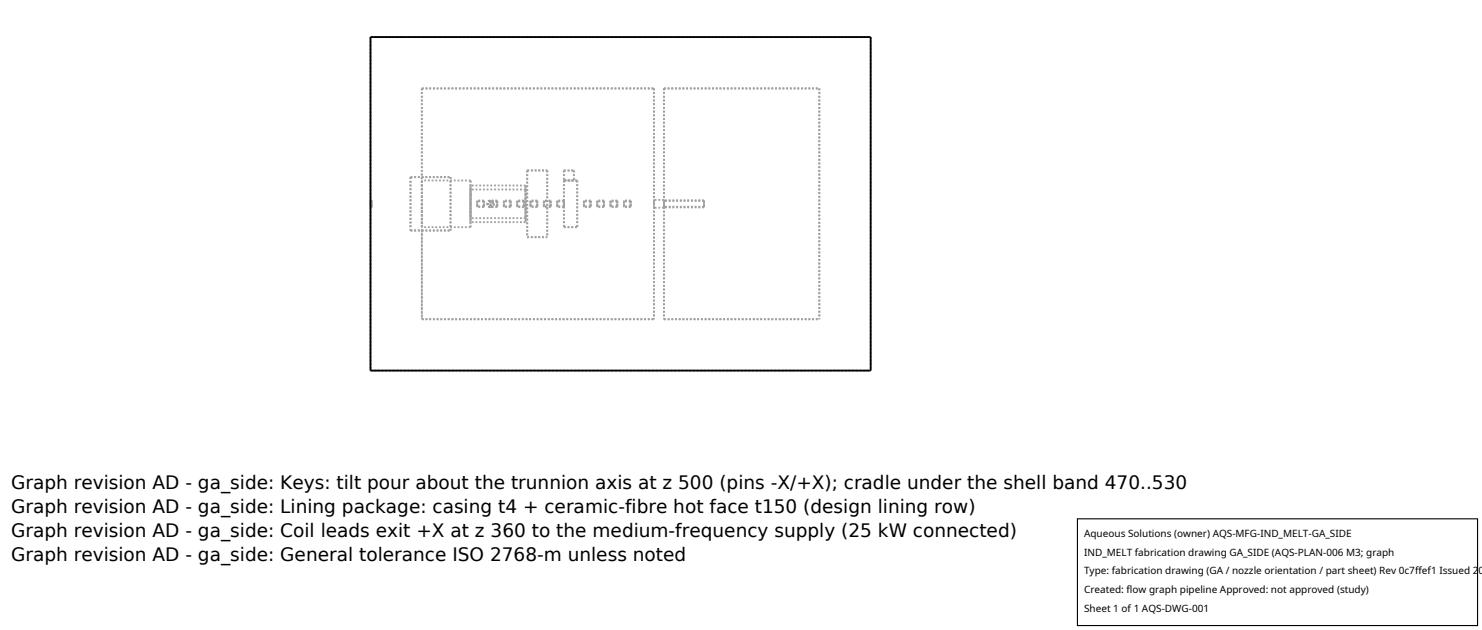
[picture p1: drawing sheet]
<svg xmlns="http://www.w3.org/2000/svg" width="212mm" height="90mm" viewBox="0 0 212 90" stroke-linecap="round" stroke-linejoin="round" font-family="sans-serif">
<defs><g id="words">
<g font-size="2.6">
<text x="1.6" y="69.8">Graph revision AD - ga_side: Keys: tilt pour about the trunnion axis at z 500 (pins -X/+X); cradle under the shell band 470..530</text>
<text x="1.6" y="73.3">Graph revision AD - ga_side: Lining package: casing t4 + ceramic-fibre hot face t150 (design lining row)</text>
<text x="1.6" y="76.7">Graph revision AD - ga_side: Coil leads exit +X at z 360 to the medium-frequency supply (25 kW connected)</text>
<text x="1.6" y="80.2">Graph revision AD - ga_side: General tolerance ISO 2768-m unless noted</text>
</g>
<g font-size="1.4">
<text x="154.8" y="76.6">Aqueous Solutions (owner) AQS-MFG-IND_MELT-GA_SIDE</text>
<text x="154.8" y="79.3">IND_MELT fabrication drawing GA_SIDE (AQS-PLAN-006 M3; graph</text>
<text x="154.8" y="82">Type: fabrication drawing (GA / nozzle orientation / part sheet) Rev 0c7ffef1 Issued 20</text>
<text x="154.8" y="84.7">Created: flow graph pipeline Approved: not approved (study)</text>
<text x="154.8" y="87.4">Sheet 1 of 1 AQS-DWG-001</text>
</g>
</g></defs>
<g fill="none" stroke="#a0a0a0" stroke-width=".26" stroke-dasharray=".3 .3" stroke-linecap="butt">
<path d="M52.9 5.3h71.5M52.9 5.3v47.6M60.3 12.6v12.7M60.3 12.6v33M60.3 12.6h33.1M93.4 12.6v33M94.8 12.6v33M94.8 12.6h22.2M117 12.6v33M124.4 5.3v47.6M52.9 29.1v.5M52.9 29.6v-1"/>
<path d="M52.9 28.6v.5M53.1 29.1v-.5M53.1 28.6v1M53.1 29.6v-.5M53.1 28.6h-.2M53.1 29.6h-.2M58.6 25.3h1.7M58.6 25.3h5.7M58.6 32.9h1.7M58.6 32.9h5.7M58.6 25.3v7.6M60.3 25.3h4"/>
<path d="M60.3 25.3v7.6M60.3 32.9v12.7M60.3 29.1v3.3M60.3 32.4v-6.6M60.3 25.8v3.3M60.3 32.9h4M64.3 32.9v-7.6M64.3 25.3v7.6M67.2 29.1v3.3M67.2 32.4v-6.6M67.2 25.8v3.3M67.2 29.1v2.6"/>
<path d="M67.2 31.7v-5.2M67.2 26.5v2.6M67.2 29.1v2.1M67.2 31.2v-4.1M67.2 27.1v2M67.2 25.8h-6.9M67.2 32.4h-6.9M68.2 29.1v.5M68.2 29.6v-1M68.2 28.6v.5M68.2 29.1v.4M68.2 29.5v-.8"/>
<path d="M68.2 28.7v.4M69.1 29.1v.5M69.1 29.6v-1M69.1 28.6v.5M69.1 29.1v.4M69.1 29.5v-.8M69.1 28.7v.4M69.1 28.6h-.9M69.1 29.6h-.9M69.1 28.7h-.9M69.1 29.5h-.9M70.1 29.6l.3-.2 .1-.3-.1-.3-.3-.2-.4 .2-.1 .3 .1 .3 .4 .2"/>
<path d="M70.1 29.5l.2-.2 .1-.2-.1-.3-.3-.1-.2 .2-.1 .2 .1 .3 .3 .1M70.1 29.1v.5M70.1 29.6v-1M70.1 28.6v.5M70.1 29.1v.4M70.1 29.5v-.8M70.1 28.7v.4M71 29.1v.5M71 29.6v-1M71 28.6v.5M71 29.1v.4M71 29.5v-.8"/>
<path d="M71 28.7v.4M71 28.6h-.9M71 29.6h-.9M71 28.7h-.9M71 29.5h-.9M72 29.1v.5M72 29.6v-1M72 28.6v.5M72 29.1v.4M72 29.5v-.8M72 28.7v.4M72.9 29.1v.5"/>
<path d="M72.9 29.6v-1M72.9 28.6v.5M72.9 29.1v.4M72.9 29.5v-.8M72.9 28.7v.4M72.9 28.6h-.9M72.9 29.6h-.9M72.9 28.7h-.9M72.9 29.5h-.9M73.9 29.1v.5M73.9 29.6v-1M73.9 28.6v.5"/>
<path d="M73.9 29.1v.4M73.9 29.5v-.8M73.9 28.7v.4M74.8 29.1v.5M74.8 29.6v-1M74.8 28.6v.5M74.8 29.1v.4M74.8 29.5v-.8M74.8 28.7v.4M74.8 28.6h-.9M74.8 29.6h-.9M74.8 28.7h-.9"/>
<path d="M74.8 29.5h-.9M75.1 29.1v2.6M75.1 31.7v-5.2M75.1 26.5v2.6M75.1 29.1v2.1M75.1 31.2v-4.1M75.1 27.1v2M75.1 26.5h-7.9M75.1 31.7h-7.9M75.1 27.1h-7.9M75.1 31.2h-7.9M75.3 24.3h2.9"/>
<path d="M75.3 24.3v9.6M75.3 33.9h2.9M75.8 29.1v.5M75.8 29.6v-1M75.8 28.6v.5M75.8 29.1v.4M75.8 29.5v-.8M75.8 28.7v.4M76.7 29.1v.5M76.7 29.6v-1M76.7 28.6v.5M76.7 29.1v.4"/>
<path d="M76.7 29.5v-.8M76.7 28.7v.4M76.7 28.6h-.9M76.7 29.6h-.9M76.7 28.7h-.9M76.7 29.5h-.9M77.7 29.1v.5M77.7 29.6v-1M77.7 28.6v.5M77.7 29.1v.4M77.7 29.5v-.8M77.7 28.7v.4"/>
<path d="M78.2 24.3v9.6M78.6 29.1v.5M78.6 29.6v-1M78.6 28.6v.5M78.6 29.1v.4M78.6 29.5v-.8M78.6 28.7v.4M78.6 28.6h-.9M78.6 29.6h-.9M78.6 28.7h-.9M78.6 29.5h-.9M79.6 29.1v.5"/>
<path d="M79.6 29.6v-1M79.6 28.6v.5M79.6 29.1v.4M79.6 29.5v-.8M79.6 28.7v.4M80.5 25.8h1.9M80.5 32.4h1.9M80.5 25.8v6.6M80.5 24.3v1.5M80.5 29.1v.5M80.5 29.6v-1M80.5 28.6v.5"/>
<path d="M80.5 29.1v.4M80.5 29.5v-.8M80.5 28.7v.4M80.5 24.3h1.5M80.5 28.6h-.9M80.5 29.6h-.9M80.5 28.7h-.9M80.5 29.5h-.9M82 24.3v1.5M82 25.8h-1.5M82.4 25.8v6.6M83.4 29.1v.5"/>
<path d="M83.4 29.6v-1M83.4 28.6v.5M83.4 29.1v.4M83.4 29.5v-.8M83.4 28.7v.4M84.3 29.1v.5M84.3 29.6v-1M84.3 28.6v.5M84.3 29.1v.4M84.3 29.5v-.8M84.3 28.7v.4M84.3 28.6h-.9"/>
<path d="M84.3 29.6h-.9M84.3 28.7h-.9M84.3 29.5h-.9M85.3 29.1v.5M85.3 29.6v-1M85.3 28.6v.5M85.3 29.1v.4M85.3 29.5v-.8M85.3 28.7v.4M86.3 29.1v.5M86.3 29.6v-1M86.3 28.6v.5"/>
<path d="M86.3 29.1v.4M86.3 29.5v-.8M86.3 28.7v.4M86.3 28.6h-1M86.3 29.6h-1M86.3 28.7h-1M86.3 29.5h-1M87.2 29.1v.5M87.2 29.6v-1M87.2 28.6v.5M87.2 29.1v.4M87.2 29.5v-.8"/>
<path d="M87.2 28.7v.4M88.2 29.1v.5M88.2 29.6v-1M88.2 28.6v.5M88.2 29.1v.4M88.2 29.5v-.8M88.2 28.7v.4M88.2 28.6h-1M88.2 29.6h-1M88.2 28.7h-1M88.2 29.5h-1M89.1 29.1v.5"/>
<path d="M89.1 29.6v-1M89.1 28.6v.5M89.1 29.1v.4M89.1 29.5v-.8M89.1 28.7v.4M90.1 29.1v.5M90.1 29.6v-1M90.1 28.6v.5M90.1 29.1v.4M90.1 29.5v-.8M90.1 28.7v.4M90.1 28.6h-1"/>
<path d="M90.1 29.6h-1M90.1 28.7h-1M90.1 29.5h-1M93.4 29.1v-.6M93.4 28.5v1.2M93.4 29.7v-.6M94.8 29.1v-.6M94.8 28.5v1.2M94.8 29.7v-.6M94.8 29.1v.5M94.8 29.6v-1M94.8 28.6v.5"/>
<path d="M94.8 29.1v.4M94.8 29.5v-.8M94.8 28.7v.4M94.8 28.5h-1.4M94.8 29.7h-1.4M100.5 29.1v.5M100.5 29.6v-1M100.5 28.6v.5M100.5 29.1v.4M100.5 29.5v-.8M100.5 28.7v.4M100.5 28.6h-5.7"/>
<path d="M100.5 29.6h-5.7M100.5 28.7h-5.7M100.5 29.5h-5.7M52.9 52.9h71.5M60.3 45.6h33.1M94.8 45.6h22.2"/>
</g>
<path d="M52.9 5.3h71.5v47.6h-71.5z" fill="none" stroke="#000" stroke-width=".26"/>
<path d="M153.9 74.1h57.1v15.2h-57.1z" fill="#fff" stroke="#000" stroke-width=".16"/>
<use href="#words"/>
</svg>
